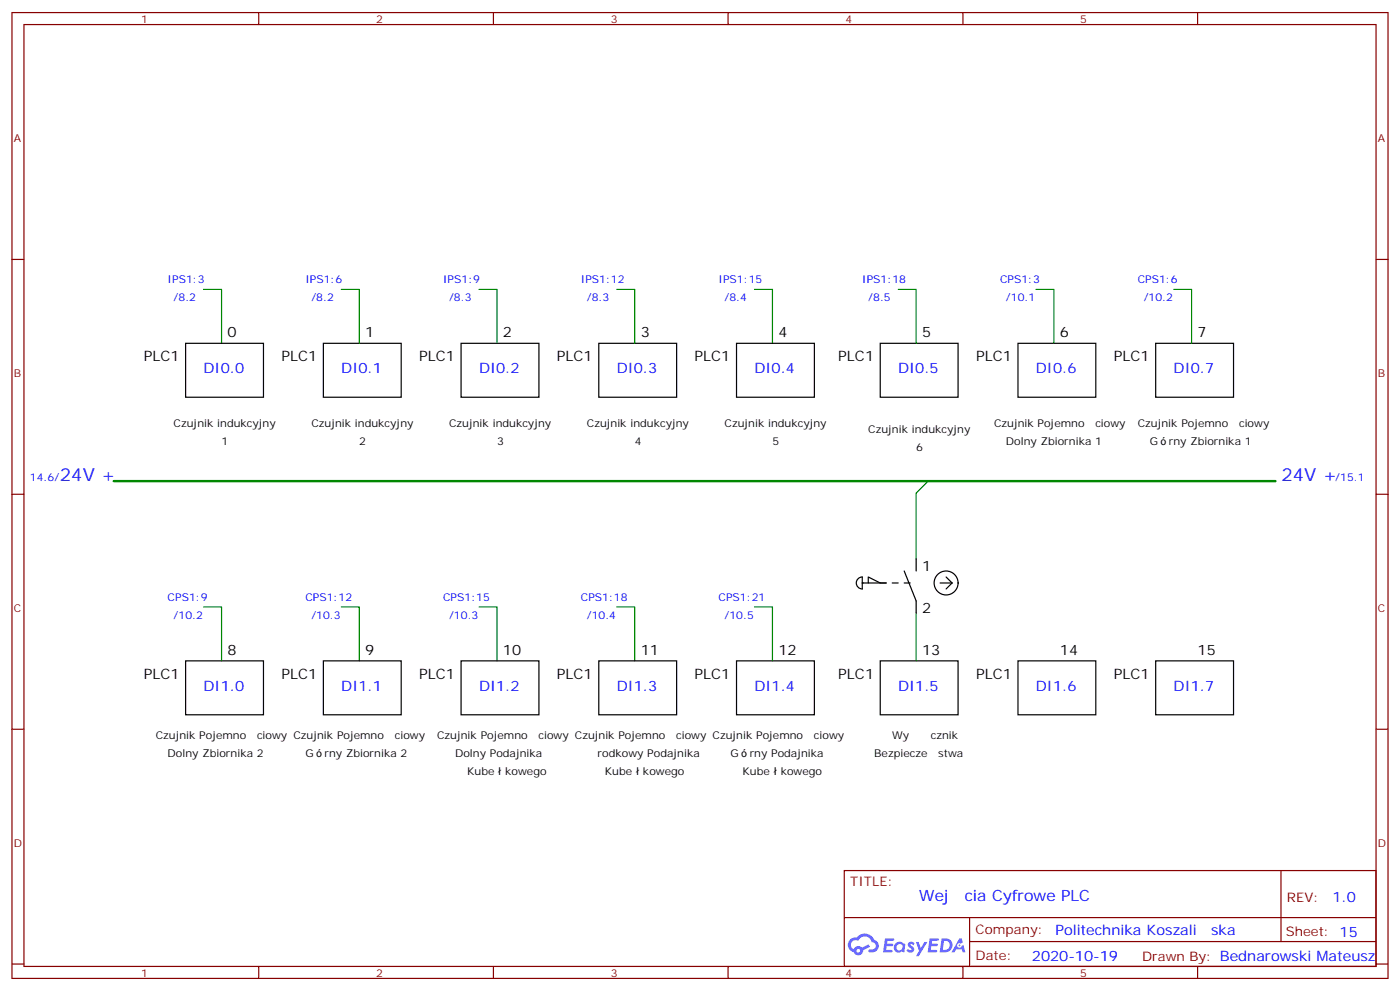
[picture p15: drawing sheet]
<svg xmlns="http://www.w3.org/2000/svg" width="412mm" height="292mm" viewBox="0 0 412 292" stroke-linecap="round" stroke-linejoin="round" font-family="sans-serif">
<defs><g id="words">
<g font-size="5.3" fill="#00f">
<text x="17.6" y="141.6">24V +</text>
<text x="377.5" y="141.6">24V +</text>
</g>
<g font-size="4.6" fill="#00f">
<text x="270.8" y="265.3">Wej</text>
<text x="284.2" y="265.3">cia Cyfrowe PLC</text>
</g>
<g font-size="4.2">
<text x="67" y="99.3">0</text>
<text x="107.6" y="99.3">1</text>
<text x="148.2" y="99.3">2</text>
<text x="188.7" y="99.3">3</text>
<text x="229.3" y="99.3">4</text>
<text x="271.6" y="99.3">5</text>
<text x="312.2" y="99.3">6</text>
<text x="352.8" y="99.3">7</text>
<text x="42.3" y="106.4">PLC1</text>
<text x="82.9" y="106.4">PLC1</text>
<text x="123.5" y="106.4">PLC1</text>
<text x="164" y="106.4">PLC1</text>
<text x="204.6" y="106.4">PLC1</text>
<text x="246.9" y="106.4">PLC1</text>
<text x="287.5" y="106.4">PLC1</text>
<text x="328.1" y="106.4">PLC1</text>
<text x="271.6" y="168.1">1</text>
<text x="271.6" y="180.4">2</text>
<text x="67" y="192.8">8</text>
<text x="107.6" y="192.8">9</text>
<text x="148.2" y="192.8">10</text>
<text x="188.7" y="192.8">11</text>
<text x="229.3" y="192.8">12</text>
<text x="271.6" y="192.8">13</text>
<text x="312.2" y="192.8">14</text>
<text x="352.8" y="192.8">15</text>
<text x="42.3" y="199.8">PLC1</text>
<text x="82.9" y="199.8">PLC1</text>
<text x="123.5" y="199.8">PLC1</text>
<text x="164" y="199.8">PLC1</text>
<text x="204.6" y="199.8">PLC1</text>
<text x="246.9" y="199.8">PLC1</text>
<text x="287.5" y="199.8">PLC1</text>
<text x="328.1" y="199.8">PLC1</text>
</g>
<g font-size="4.2" fill="#00f">
<text x="60" y="109.9">DI0.0</text>
<text x="100.5" y="109.9">DI0.1</text>
<text x="141.1" y="109.9">DI0.2</text>
<text x="181.7" y="109.9">DI0.3</text>
<text x="222.2" y="109.9">DI0.4</text>
<text x="264.6" y="109.9">DI0.5</text>
<text x="305.2" y="109.9">DI0.6</text>
<text x="345.7" y="109.9">DI0.7</text>
<text x="60" y="203.4">DI1.0</text>
<text x="100.5" y="203.4">DI1.1</text>
<text x="141.1" y="203.4">DI1.2</text>
<text x="181.7" y="203.4">DI1.3</text>
<text x="222.2" y="203.4">DI1.4</text>
<text x="264.6" y="203.4">DI1.5</text>
<text x="305.2" y="203.4">DI1.6</text>
<text x="345.7" y="203.4">DI1.7</text>
<text x="392.5" y="265.6">1.0</text>
<text x="310.9" y="275.1">Politechnika Koszali</text>
<text x="356.8" y="275.1">ska</text>
<text x="304" y="282.9">2020-10-19</text>
</g>
<g font-size="3.9" fill="#800">
<text x="250.5" y="260.9">TITLE:</text>
<text x="379.1" y="265.6">REV:</text>
<text x="287.4" y="275.1">Company:</text>
<text x="378.7" y="275.7">Sheet: 15</text>
<text x="287.4" y="282.8">Date:</text>
<text x="336.4" y="282.8">Drawn By: Bednarowski Mateusz</text>
</g>
<g font-size="3.2" fill="#800">
<text x="41.6" y="6.7">1</text>
<text x="110.8" y="6.7">2</text>
<text x="179.9" y="6.7">3</text>
<text x="249.1" y="6.7">4</text>
<text x="318.2" y="6.7">5</text>
<text x="4.1" y="41.8">A</text>
<text x="405.9" y="41.8">A</text>
<text x="4.1" y="110.9">B</text>
<text x="405.9" y="110.9">B</text>
<text x="4.1" y="180.1">C</text>
<text x="405.9" y="180.1">C</text>
<text x="4.1" y="249.2">D</text>
<text x="405.9" y="249.2">D</text>
<text x="41.6" y="287.5">1</text>
<text x="110.8" y="287.5">2</text>
<text x="179.9" y="287.5">3</text>
<text x="249.1" y="287.5">4</text>
<text x="318.2" y="287.5">5</text>
</g>
<g font-size="3.2" fill="#00f">
<text x="49.4" y="83.4">IPS1:3</text>
<text x="90" y="83.4">IPS1:6</text>
<text x="130.5" y="83.4">IPS1:9</text>
<text x="171.1" y="83.4">IPS1:12</text>
<text x="211.7" y="83.4">IPS1:15</text>
<text x="254" y="83.4">IPS1:18</text>
<text x="294.6" y="83.4">CPS1:3</text>
<text x="335.1" y="83.4">CPS1:6</text>
<text x="51.2" y="88.7">/8.2</text>
<text x="91.7" y="88.7">/8.2</text>
<text x="132.3" y="88.7">/8.3</text>
<text x="172.9" y="88.7">/8.3</text>
<text x="213.4" y="88.7">/8.4</text>
<text x="255.8" y="88.7">/8.5</text>
<text x="296.3" y="88.7">/10.1</text>
<text x="336.9" y="88.7">/10.2</text>
<text x="8.8" y="141.6">14.6/</text>
<text x="393.3" y="141.6">/15.1</text>
<text x="49.4" y="176.9">CPS1:9</text>
<text x="90" y="176.9">CPS1:12</text>
<text x="130.5" y="176.9">CPS1:15</text>
<text x="171.1" y="176.9">CPS1:18</text>
<text x="211.7" y="176.9">CPS1:21</text>
<text x="51.2" y="182.2">/10.2</text>
<text x="91.7" y="182.2">/10.3</text>
<text x="132.3" y="182.2">/10.3</text>
<text x="172.9" y="182.2">/10.4</text>
<text x="213.4" y="182.2">/10.5</text>
</g>
<g font-size="3.2">
<text x="51.2" y="125.8">Czujnik indukcyjny</text>
<text x="91.7" y="125.8">Czujnik indukcyjny</text>
<text x="132.3" y="125.8">Czujnik indukcyjny</text>
<text x="172.9" y="125.8">Czujnik indukcyjny</text>
<text x="213.4" y="125.8">Czujnik indukcyjny</text>
<text x="292.8" y="125.8">Czujnik Pojemno</text>
<text x="322.7" y="125.8">ciowy</text>
<text x="335.1" y="125.8">Czujnik Pojemno</text>
<text x="365" y="125.8">ciowy</text>
<text x="65.3" y="131.1">1</text>
<text x="105.8" y="131.1">2</text>
<text x="146.4" y="131.1">3</text>
<text x="187" y="131.1">4</text>
<text x="227.5" y="131.1">5</text>
<text x="255.8" y="127.5">Czujnik indukcyjny</text>
<text x="296.3" y="131.1">Dolny Zbiornika 1</text>
<text x="338.7" y="131.1">G</text>
<text x="344.3" y="131.1">rny Zbiornika 1</text>
<text x="269.9" y="132.8">6</text>
<text x="45.9" y="217.5">Czujnik Pojemno</text>
<text x="75.7" y="217.5">ciowy Czujnik Pojemno</text>
<text x="116.3" y="217.5">ciowy</text>
<text x="128.8" y="217.5">Czujnik Pojemno</text>
<text x="158.6" y="217.5">ciowy Czujnik Pojemno</text>
<text x="199.2" y="217.5">ciowy Czujnik Pojemno</text>
<text x="239.8" y="217.5">ciowy</text>
<text x="262.8" y="217.5">WyᐡԀcznik</text>
<text x="49.4" y="222.8">Dolny Zbiornika 2</text>
<text x="90" y="222.8">G</text>
<text x="95.6" y="222.8">rny Zbiornika 2</text>
<text x="134.1" y="222.8">Dolny Podajnika</text>
<text x="176" y="222.8">rodkowy Podajnika</text>
<text x="215.2" y="222.8">G</text>
<text x="220.8" y="222.8">rny Podajnika</text>
<text x="257.5" y="222.8">Bezpiecze</text>
<text x="276.4" y="222.8">stwa</text>
<text x="137.6" y="228.1">Kube</text>
<text x="148.8" y="228.1">kowego</text>
<text x="178.2" y="228.1">Kube</text>
<text x="189.4" y="228.1">kowego</text>
<text x="218.7" y="228.1">Kube</text>
<text x="230" y="228.1">kowego</text>
</g>
</g></defs>
<g fill="none" stroke="#870000" stroke-width=".35">
<path d="M3.5 3.7h405.4v284.3h-405.4zM7.1 7.2h398.2v277.3h-398.2zM76.2 3.7v3.5M145.3 3.7v3.5M214.5 3.7v3.5M283.6 3.7v3.5M352.8 3.7v3.5M3.5 76.4h3.6M405.3 76.4h3.6M3.5 145.5h3.6M405.3 145.5h3.6M3.5 214.7h3.6"/>
<path d="M405.3 214.7h3.6M248.7 256.3h156.6v28.2h-156.6zM377.3 256.3v20.9M248.7 270.1h156.5M285.6 277.2h119.6M285.6 270.1v14.2M3.5 283.8h3.6M76.2 284.5v3.5M145.3 284.5v3.5M214.5 284.5v3.5M283.6 284.5v3.5M352.8 284.5v3.5"/>
<path d="M405.3 283.8h3.6"/>
</g>
<g fill="#5487ff">
<path d="M267.7 277.5a1.22 1.22 0 0 1 1.7 .2l-.4 .6a.47 .47 0 0 0-.3-.4 .47 .47 0 0 0-.5 .2l.1 .2a1.14 1.14 0 0 1 .8 1.8 1.14 1.14 0 0 1-1.9 0l-.2-.2 .5-.6 .7 .5a.29 .29 0 0 0 .3-.3 .29 .29 0 0 0-.2-.3 1.04 1.04 0 0 1-.6-1.7z"/>
<path d="M260.7 276.2h2.4l.3 .2-.2 .5-1.8 .1-.1 .8h1.5l.3 .4-.3 .4h-1.6l-.2 1.1h1.7l.2 .3-.2 .3-2.6 .1z"/>
<path d="M273.8 276.2h2.4l.3 .2-.1 .5-1.8 .1-.2 .8h1.6l.3 .4-.4 .4-1.6-.1-.1 1.1 1.7 .1 .2 .3-.2 .3-2.6 .1z"/>
<path d="M282.6 276.2h.7l.3 1.3-.6 .3a.69 .69 0 0 0-1 .3 .69 .69 0 0 0 .4 .9 .69 .69 0 0 0 .9-.6l.5-.2 .6 2.2h-.8l-.2-.9h-1.8l-.5 .9h-.8z"/>
<path d="M269.8 277.3h.8l.6 1.8 1.1-1.8h.9l-2.6 4.2h-.8l.9-1.5z"/>
<path d="M277.4 276.2l-.6 4.2h1.3a2.11 2.11 0 0 0 2.5-2.1 2.11 2.11 0 0 0-2.5-2.1zM278.1 277a1.39 1.39 0 0 1 1.7 1.4 1.39 1.39 0 0 1-1.8 1.2h-.3z"/>
<path d="M263.7 277.8a1.54 1.54 0 0 0-.1 2.2 1.54 1.54 0 0 0 2.2 .1l.6 .3 .3-2.3-.2-.3h-.4a1.49 1.49 0 0 0-2.4 0zM264 278.8a.94 .94 0 0 1 1.8 0 .94 .94 0 0 1-1.8 0z"/>
<path d="M250.4 276.6a2.18 2.18 0 0 0 1.1 3.7 1.44 1.44 0 0 0 1.6 .9 1.44 1.44 0 0 0 1.2-1.4l2-1.1-.5-.7-1.9 1a1.47 1.47 0 0 0-2.4 .4 1.39 1.39 0 0 1-.7-1.9 1.39 1.39 0 0 1 2-.5 2.12 2.12 0 0 1 2.2-1.3 2.12 2.12 0 0 1 1.9 1.7 1.14 1.14 0 0 1 1.1 1.4 1.14 1.14 0 0 1-1.7 .7 .43 .43 0 0 0-.5 .4 .43 .43 0 0 0 .4 .5 1.98 1.98 0 0 0 2.5-1.2 1.98 1.98 0 0 0-1.2-2.6 3.1 3.1 0 0 0-5.3-.6l-.9 .1zM252.3 279.9a.55 .55 0 0 1 1.1 0 .55 .55 0 0 1-1.1 0z"/>
<circle cx="282.6" cy="278.3" r=".26"/>
</g>
<g fill="none" stroke="#008700" stroke-width=".35">
<path d="M60 85.2h5.3v15.9M100.5 85.2h5.3v15.9M141.1 85.2h5.3v15.9M181.7 85.2h5.3v15.9M222.2 85.2h5.3v15.9M264.6 85.2h5.3v15.9M305.2 85.2h5.2v15.9M345.7 85.2h5.3v15.9M273.4 141.6l-3.5 3.6v19.4M60 178.7h5.3v15.9M100.5 178.7h5.3v15.9M141.1 178.7h5.3v15.9"/>
<path d="M181.7 178.7h5.3v15.9M222.2 178.7h5.3v15.9M269.9 180.4v14.2"/>
</g>
<g fill="none" stroke="#000" stroke-width=".35">
<path d="M54.7 101.1h22.9v15.8h-22.9zM95.2 101.1h23v15.8h-23zM135.8 101.1h22.9v15.8h-22.9zM176.4 101.1h22.9v15.8h-22.9zM217 101.1h22.9v15.8h-22.9zM259.3 101.1h22.9v15.8h-22.9zM299.9 101.1h22.9v15.8h-22.9zM340.4 101.1h23v15.8h-23zM252.8 170.4l1.2-.5v3.5a1.76 1.76 0 0 1-1.6-1.1 1.76 1.76 0 0 1 .4-1.9zM254 171.6h7.1M255.8 171.6v-1.7l3.5 1.7M262.8 171.6h1.8"/>
<path d="M266.3 168.1l3.6 8.8v3.5M266.3 171.6h1.8M269.9 164.6v3.5M276.9 171.6h3.6M278.7 169.9l1.8 1.7M280.5 171.6l-1.8 1.8M54.7 194.6h22.9v15.8h-22.9zM95.2 194.6h23v15.8h-23zM135.8 194.6h22.9v15.8h-22.9zM176.4 194.6h22.9v15.8h-22.9zM217 194.6h22.9v15.8h-22.9zM259.3 194.6h22.9v15.8h-22.9z"/>
<path d="M299.9 194.6h22.9v15.8h-22.9zM340.4 194.6h23v15.8h-23z"/>
<circle cx="278.7" cy="171.6" r="3.5"/>
</g>
<path d="M33.5 141.6h342.2" fill="none" stroke="#008700" stroke-width=".71"/>
<circle cx="254" cy="171.6" r=".18" fill="#000"/>
<use href="#words"/>
</svg>
